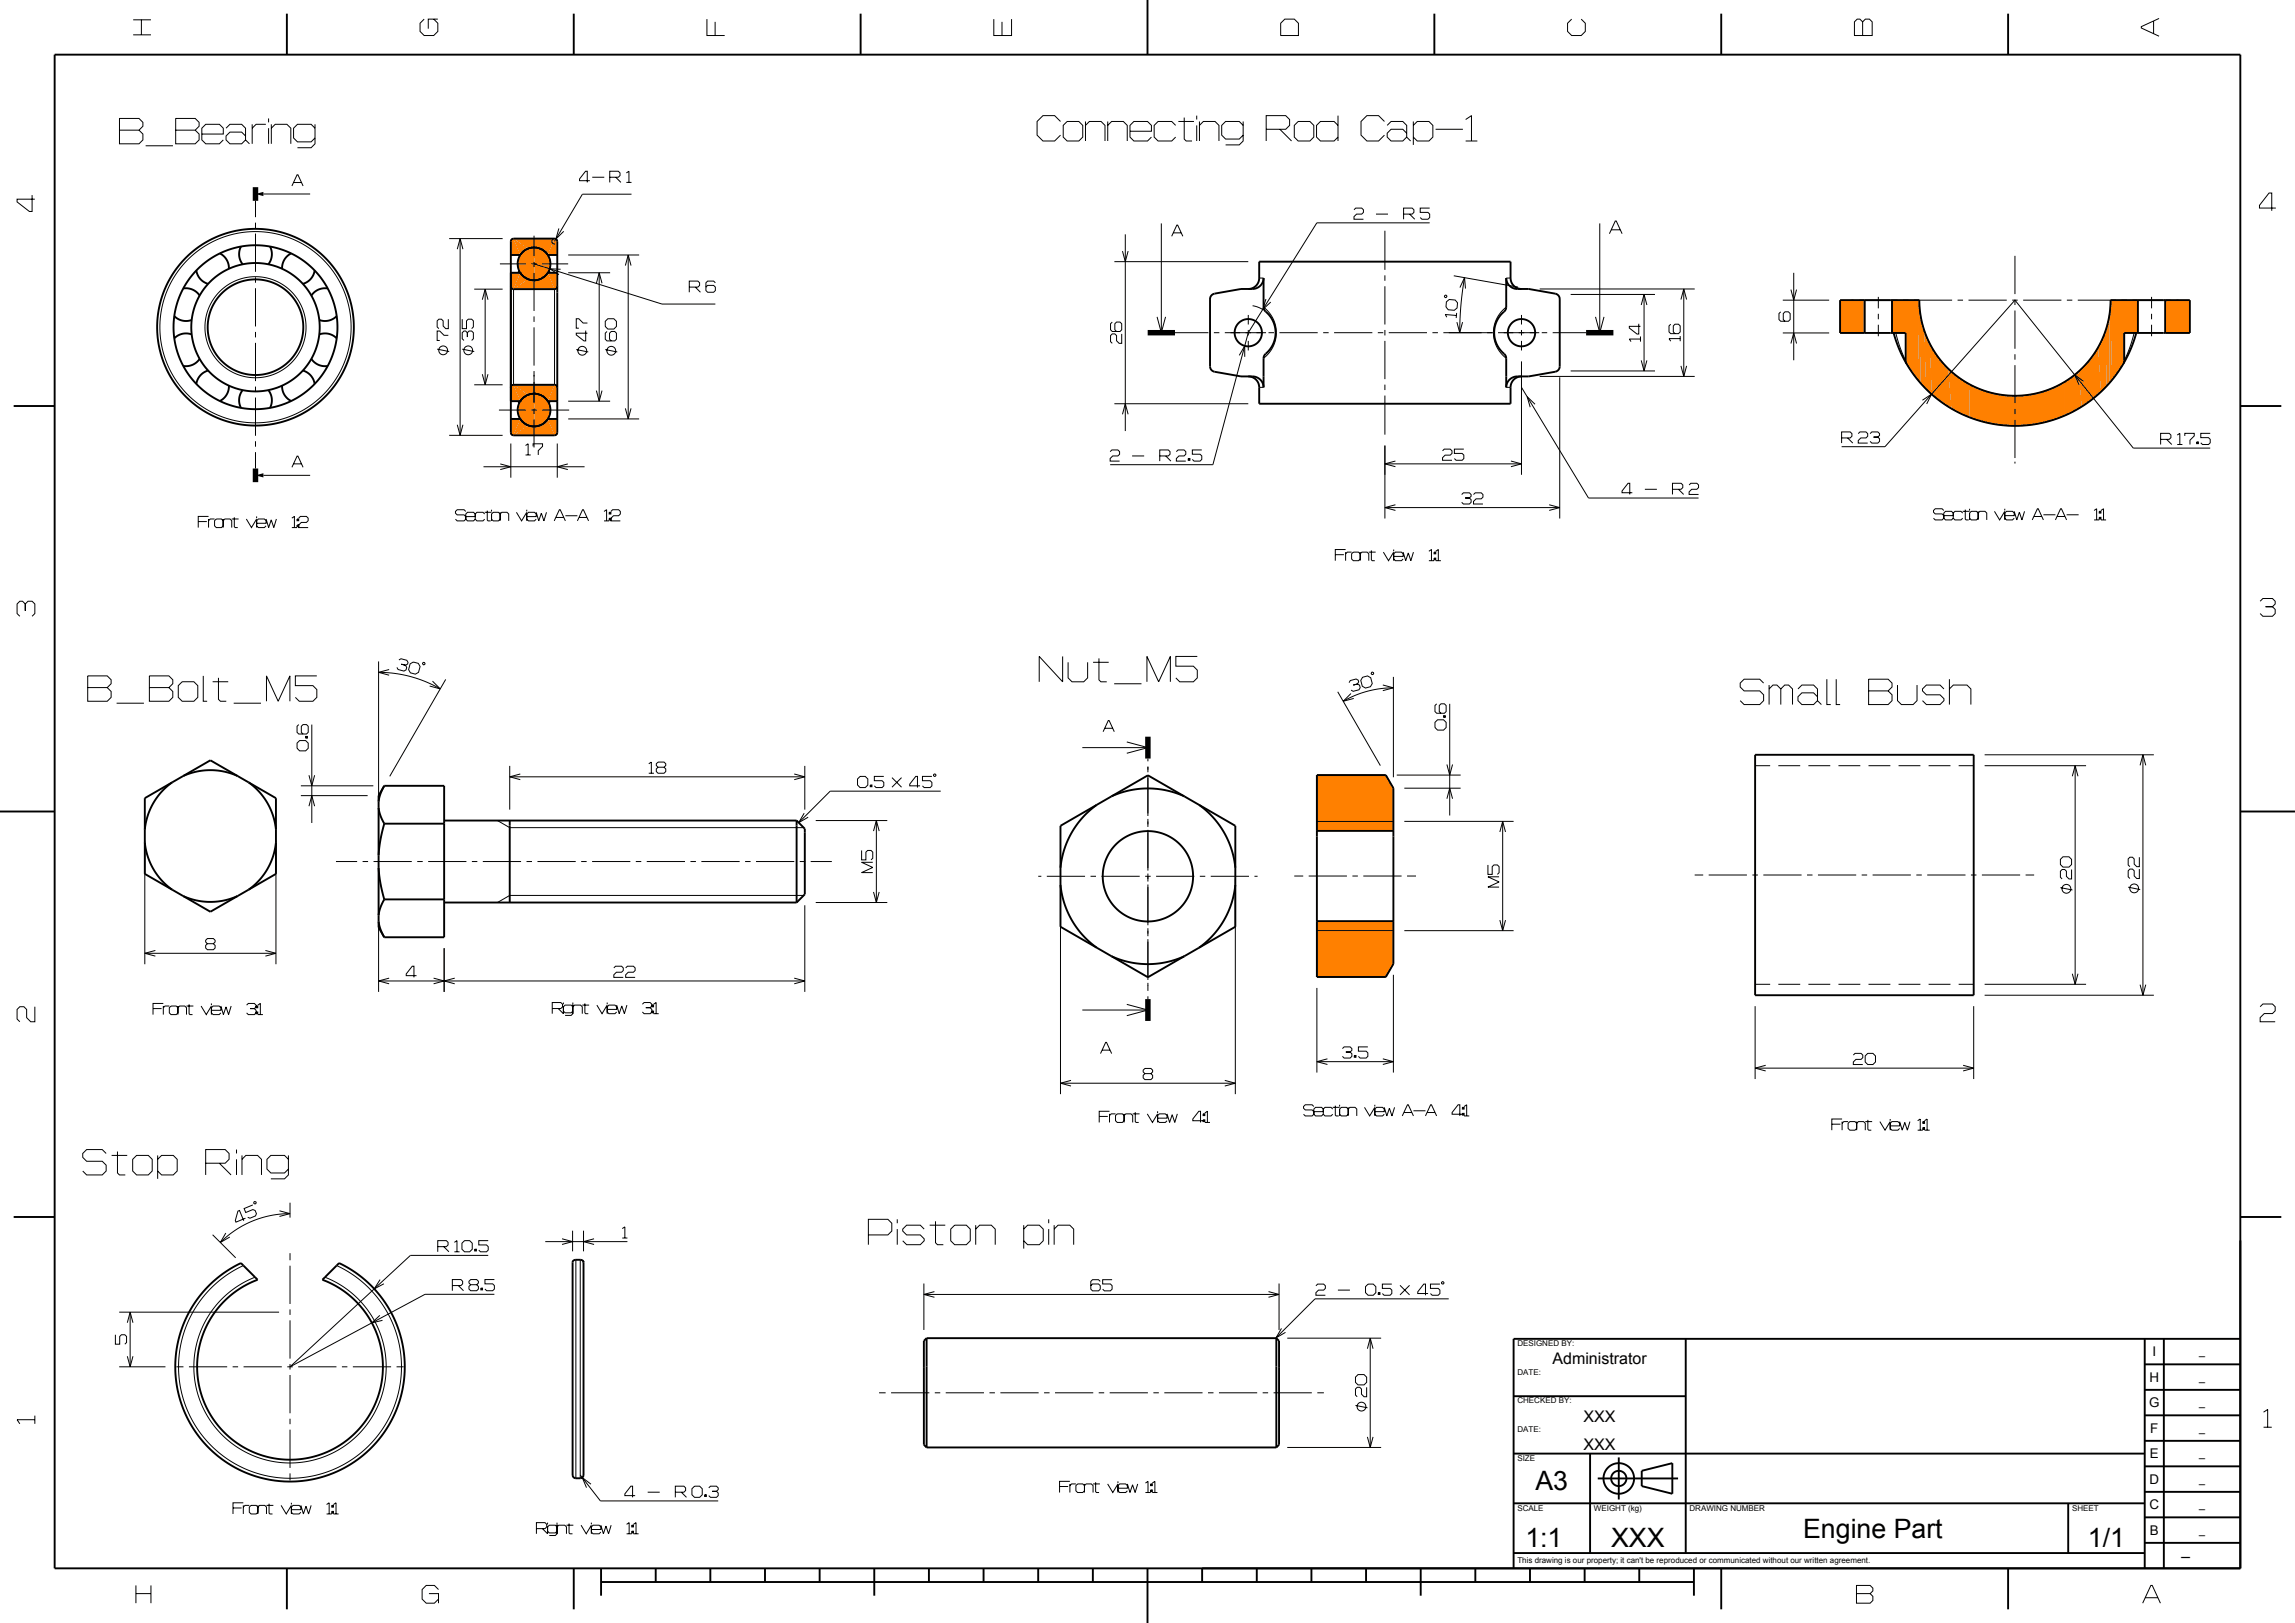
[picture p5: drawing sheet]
<svg xmlns="http://www.w3.org/2000/svg" width="420mm" height="297mm" viewBox="0 0 420 297" stroke-linecap="round" stroke-linejoin="round" font-family="sans-serif">
<defs><g id="words">
<g font-size="4.9">
<text x="281" y="272.7">A3</text>
<text x="330" y="281.4">Engine Part</text>
<text x="279.2" y="283.2">1:1</text>
<text x="294.9" y="283.2">XXX</text>
<text x="382.1" y="283.2">1/1</text>
</g>
<g font-size="2.9">
<text x="284.1" y="249.6">Administrator</text>
<text x="289.8" y="260.1">XXX</text>
<text x="289.8" y="265.4">XXX</text>
</g>
<text font-size="2.8" x="399.2" y="284.6">_</text>
<g font-size="2.4">
<text x="393.9" y="248.2">I</text>
<text x="393.3" y="257.5">G</text>
<text x="393.4" y="252.8">H</text>
<text x="393.5" y="262.2">F</text>
<text x="393.4" y="266.8">E</text>
<text x="393.4" y="271.5">D</text>
<text x="393.4" y="276.2">C</text>
<text x="393.4" y="280.8">B</text>
</g>
<g font-size="2">
<text x="402.5" y="248">_</text>
<text x="402.5" y="257.3">_</text>
<text x="402.5" y="252.7">_</text>
<text x="402.5" y="262">_</text>
<text x="402.5" y="266.7">_</text>
<text x="402.5" y="271.3">_</text>
<text x="402.5" y="280.7">_</text>
<text x="402.5" y="276">_</text>
</g>
<g font-size="1.5">
<text x="277.7" y="246.3">DESIGNED BY:</text>
<text x="277.7" y="251.6">DATE:</text>
<text x="277.7" y="256.8">CHECKED BY:</text>
<text x="277.7" y="262.1">DATE:</text>
<text x="277.7" y="267.3">SIZE</text>
<text x="277.7" y="276.4">SCALE</text>
<text x="291.7" y="276.4">WEIGHT (kg)</text>
<text x="309.2" y="276.4">DRAWING NUMBER</text>
<text x="379.2" y="276.4">SHEET</text>
<text x="277.7" y="286.1">This drawing is our property; it can't be reproduced or communicated without our written agreement.</text>
</g>
</g></defs>
<circle cx="97.7" cy="48.3" r="3" fill="none" stroke="#ff8000" stroke-width=".18"/>
<g fill="#ff8000">
<path d="M97.7 45.3a3 3 0 0 1 3 2.9 3 3 0 0 1-2.8 3.1z" fill-rule="evenodd"/>
<path d="M95.6 46.2a2.98 2.98 0 0 1 2.1-.9l.2 6a3 3 0 0 1-2.9-1.8 3 3 0 0 1 .6-3.3z" fill-rule="evenodd"/>
</g>
<circle cx="97.7" cy="75" r="3" fill="none" stroke="#ff8000" stroke-width=".18"/>
<g fill="#ff8000">
<path d="M97.7 72a3 3 0 0 1 3 3 3 3 0 0 1-2.8 3z" fill-rule="evenodd"/>
<path d="M95.6 72.9a3 3 0 0 1 2.1-.9l.2 6a3 3 0 0 1-2.9-1.7 3 3 0 0 1 .6-3.4z" fill-rule="evenodd"/>
</g>
<g fill="none" stroke="#ff8000" stroke-width=".18">
<path d="M93.6 70.7h-.1M93.6 70.6l-.1 2.8h1.7a3 3 0 0 1 5.1 0h1.7v-2.6M93.6 70.6h.1M93.7 70.5h.1M93.8 70.5l-.2 .1M93.9 70.4l-.1 .1M93.9 70.4l7.8 .1M93.9 70.4h.1M101.6 70.4h.1M101.7 70.5l.1 .1M101.8 70.5v.1M101.8 70.6l.2 .2"/>
<path d="M101.9 70.7h.1M102 70.8h.1"/>
</g>
<g fill="#ff8000">
<path d="M101.5 70.4l.3 .1 .2 .3v2.6h-1.7z" fill-rule="evenodd"/>
<path d="M94 70.4h7.5l-1.2 3a3 3 0 0 0-3.7-1.2z" fill-rule="evenodd"/>
<path d="M94 70.4l2.6 1.8-.8 .6-.6 .6z" fill-rule="evenodd"/>
<path d="M93.6 70.6l.4-.2 1.2 3h-1.7v-2.5z" fill-rule="evenodd"/>
<path d="M93.5 70.9v2.5z" fill-rule="evenodd"/>
</g>
<g fill="none" stroke="#ff8000" stroke-width=".18">
<path d="M93.5 52.5l.1 .2M93.5 52.5v-2.6h1.7a3 3 0 0 0 5.1 0h1.7l-.1 2.8M93.5 52.5h.1M93.6 52.7h.1M93.6 52.7l.2 .2M93.6 52.7v.1M93.7 52.8v.1M93.8 52.9h.1M93.8 52.9h7.8M101.6 52.9h.1M101.7 52.9h-.1M101.7 52.9h.1"/>
<path d="M101.8 52.8l-.1 .1M101.8 52.8h.1M101.9 52.7l-.1 .1M101.9 52.7h.1"/>
</g>
<g fill="#ff8000">
<path d="M100.3 49.9h1.7v2.6l-.3 .4h-.2z" fill-rule="evenodd"/>
<path d="M94 52.9l2.6-1.8a3 3 0 0 0 3.7-1.2l1.2 3z" fill-rule="evenodd"/>
<path d="M95.2 49.9l.6 .7 .8 .5-2.6 1.8z" fill-rule="evenodd"/>
<path d="M93.5 49.9h1.7l-1.2 3-.4-.1-.1-.3z" fill-rule="evenodd"/>
</g>
<g fill="none" stroke="#ff8000" stroke-width=".18">
<path d="M93.5 44.1h.1M93.5 44v.1M93.6 43.9l-.1 .1M93.6 43.9h-.1M93.6 43.9h.1M93.6 43.8v.1M93.7 43.7h.1M93.9 43.7l-.3 .2M93.9 43.7h7.8M94 43.7h-.1M101.5 43.7h.1M101.6 43.7h.1"/>
<path d="M101.7 43.7l.2 .2M101.8 43.8l.1 .1M101.9 43.9h.1M101.9 43.9l.1 2.8h-1.7a3 3 0 0 0-5.1 0h-1.7v-2.6"/>
</g>
<g fill="#ff8000">
<path d="M101.5 43.7l.3 .1 .2 .3v2.6h-1.7z" fill-rule="evenodd"/>
<path d="M94 43.7h7.5l-1.2 3a3 3 0 0 0-3.7-1.2z" fill-rule="evenodd"/>
<path d="M94 43.7l2.6 1.8-.8 .5-.6 .7z" fill-rule="evenodd"/>
<path d="M93.6 43.8l.4-.1 1.2 3h-1.7v-2.6z" fill-rule="evenodd"/>
<path d="M93.5 44.1v2.6z" fill-rule="evenodd"/>
</g>
<g fill="none" stroke="#ff8000" stroke-width=".18">
<path d="M93.5 79.4h.1M93.5 79.4v-2.7h1.7a3 3 0 0 0 5.1 0h1.7l-.1 2.7M93.6 79.4h.1M93.6 79.4l.1 .2M93.7 79.6h.1M93.8 79.6h.1M93.9 79.7h.1M101.6 79.7h.1M101.7 79.6h.1M101.7 79.6h-7.8M101.8 79.5l-.1 .1M101.9 79.4l-.1 .2"/>
<path d="M101.9 79.4h.1"/>
</g>
<g fill="#ff8000">
<path d="M100.3 76.7h1.7v2.5l-.3 .4-.2 .1z" fill-rule="evenodd"/>
<path d="M94 79.7l2.6-1.9a2.99 2.99 0 0 0 3.7-1.1l1.2 3z" fill-rule="evenodd"/>
<path d="M95.2 76.7l.6 .6 .8 .5-2.6 1.9z" fill-rule="evenodd"/>
<path d="M93.5 76.7h1.7l-1.2 3-.3-.2-.2-.2z" fill-rule="evenodd"/>
</g>
<path d="M241 141.8h12.6l1.4 2.4v7.8h-14z" fill="none" stroke="#ff8000" stroke-width=".18"/>
<path d="M241 141.8h12.6l1.4 2.4v7.8h-14z" fill-rule="evenodd" fill="#ff8000"/>
<path d="M241 168.6h14v7.8l-1.4 2.4h-12.6z" fill="none" stroke="#ff8000" stroke-width=".18"/>
<path d="M241 168.6h14v7.8l-1.4 2.4h-12.6z" fill-rule="evenodd" fill="#ff8000"/>
<path d="M396.3 54.9h4.5v6h-4.5z" fill="none" stroke="#ff8000" stroke-width=".18"/>
<path d="M396.3 54.9h4.5v6h-4.5z" fill-rule="evenodd" fill="#ff8000"/>
<path d="M346.3 54.9h5a17.5 17.5 0 0 0 17.5 17.5 17.5 17.5 0 0 0 17.5-17.5h5v6h-2.5l-.1 5.2a22.8 22.8 0 0 1-39.9 0v-5.2h-2.5z" fill="none" stroke="#ff8000" stroke-width=".18"/>
<g fill="#ff8000">
<path d="M386.3 54.9h5v6h-2.5l-.1 5.4a10.3 10.3 0 0 1-2.2 3.2z" fill-rule="evenodd"/>
<path d="M386.3 54.9l.2 14.6-.5 .6 .1-12.7z" fill-rule="evenodd"/>
<path d="M386.1 57.4l-.1 12.7-.5 .6 .1-10.9z" fill-rule="evenodd"/>
<path d="M385.6 59.8l-.1 10.9-1 1-.5-8.1 .7-1.5z" fill-rule="evenodd"/>
<path d="M384 63.6l.5 8.1-1.7 1.4-1.8 1.3-.6-6.4 2.2-2.4z" fill-rule="evenodd"/>
<path d="M377.7 69.9l2.7-1.9 .6 6.4-3.3 1.7z" fill-rule="evenodd"/>
<path d="M369.2 72.4a17.6 17.6 0 0 0 8.5-2.5v6.2a23 23 0 0 1-8.6 1.8z" fill-rule="evenodd"/>
<path d="M360.5 70.3a17.5 17.5 0 0 0 8.7 2.1l-.1 5.5a23.1 23.1 0 0 1-8.6-1.5z" fill-rule="evenodd"/>
<path d="M356.5 67.4l1.9 1.6 2.1 1.3v6.1l-3.4-1.6z" fill-rule="evenodd"/>
<path d="M353.1 62.8l1.8 2.8 1.6 1.8 .6 7.4-1.8-1.2-1.7-1.4z" fill-rule="evenodd"/>
<path d="M352.2 60.6l.9 2.2 .5 9.4-1.1-1z" fill-rule="evenodd"/>
<path d="M351.6 58.2l.6 2.4 .3 10.6-1-1.1z" fill-rule="evenodd"/>
<path d="M351.3 54.9l.3 3.3-.1 11.9-.5-.6z" fill-rule="evenodd"/>
<path d="M346.3 54.9h5l-.3 14.6-.5-.5a8 8 0 0 1-1.7-2.7v-5.4h-2.5z" fill-rule="evenodd"/>
</g>
<path d="M336.8 54.9h4.5v6h-4.5z" fill="none" stroke="#ff8000" stroke-width=".18"/>
<path d="M336.8 54.9h4.5v6h-4.5z" fill-rule="evenodd" fill="#ff8000"/>
<g fill="none" stroke="#000" stroke-width=".18">
<path d="M24.4 6.4h3.2M24.4 3.6h3.2M25.9 3.6v2.8M77.6 3.5l-.7 .8v1.5l.7 .7h1.8l.7-.7v-1.5l-.7-.8M80.1 3.5h-1.7v1.7M129.4 3.5v3h3.2M130.9 4v2.5M181.9 3.5v3h3.2v-3M183.4 4v2.5M234.4 4.3l.7-.8h1.8l.7 .8v2.2h-3.2zM287.6 3.5l-.7 .8v1.5l.7 .7h1.8l.7-.7v-1.5l-.7-.8M340.9 4l.5-.5h.7l.5 .5v2.5h-3.2v-2.5l.5-.5h.5l.5 .5v2.5"/>
<path d="M394.1 3.9v2.2M395.1 3.4l-3.2 1.5v.2l3.2 1.5M5.9 35.7v3h-.5l-2.3-1.8v-.5h3.3M21.9 23.8h3.5l.8-.7v-.7l-.8-.7h-3.5v4.6h3.5l.8-.7v-1.1l-.8-.7M26.7 26.7h5M32.2 23.8h3.5l.7-.7v-.7l-.7-.7h-3.5v4.6h3.5l.7-.7v-1.1l-.7-.7M36.9 24.5h4v-1l-.7-.8h-2.5l-.8 .8v2.1l.8 .7h2.5l.7-.7M41.4 23.5l.7-.8h2.1l.7 .8v2.1l.8 .7M44.9 24.9l-.7-.7h-2.1l-.7 .7v.7l.7 .7h2.1l.7-.7M46.2 22.7v3.6M46.8 36.7v3M48.2 35.5h8.6"/>
<path d="M48.7 22.7h-1.8l-.7 .8M49.2 21.7v.7M49.2 23.5v2.8M49.7 23.5l.7-.8h2.1l.7 .8v2.8M49.7 22.7v3.6M53.4 34l1-2h.1l1 2M53.7 33.4h1.5M57.7 23.5l-.8-.8h-2.5l-.7 .8v1.7l.7 .8h2.5l.8-.8M57.7 22.7v3.6l-.8 .7h-2.5M107.9 33.1h-1.8v-.4l1.1-1.4h.3v2.1M108.4 32.4h2.2M111.6 32.4h1.6l.3-.3v-.4l-.3-.4h-1.6v2.1"/>
<path d="M112.7 32.4l.9 1M114.6 33.4h1M114.6 31.7l.5-.4v2.1M115.6 35.5h-9l-5.1 8.7M194.1 22.2l-1.1-1h-2.1l-1.1 1v2.5l1.1 1.1h2.1l1.1-1.1M195.3 22.2h2.1l.8 .7v2.2l-.8 .7h-2.1l-.7-.7v-2.2zM198.7 22.9l.7-.7h2.1l.7 .7v2.9M198.7 22.2v3.6M202.7 22.9l.7-.7h2.2l.7 .7v2.9M202.7 22.2v3.6M206.8 24h3.9v-1.1l-.7-.7h-2.5l-.7 .7v2.2l.7 .7h2.5l.7-.7M215.2 22.9l-.8-.7h-2.5l-.7 .7v2.2l.7 .7h2.5l.8-.7"/>
<path d="M215.6 22.2h2.9M216.7 21.5v3.9l.4 .4h1.1M219 21.2v.7M219 22.9v2.9M219.5 22.9l.7-.7h2.2l.7 .7v2.9M219.5 22.2v3.6M227.5 22.9l-.7-.7h-2.5l-.7 .7v1.8l.7 .7h2.5l.7-.7M227.5 22.2v3.6l-.7 .7h-2.5M231.7 23.7h3.6l.7-.8v-1l-.7-.7h-3.6v4.6M234.2 23.7l2.2 2.1M237.6 22.2h2.1l.7 .7v2.2l-.7 .7h-2.1l-.7-.7v-2.2zM244.9 22.9l-.7-.7h-2.5l-.8 .7v2.2l.8 .7h2.5l.7-.7"/>
<path d="M244.9 21.2v4.6M247.8 38.4l.3-.3h1.1l.3 .3v.5l-.3 .3h-.9l-.5 .4v.5h1.7M251.8 39.2h2.2M253.4 22.2l-1.1-1h-2.1l-1.1 1v2.5l1.1 1.1h2.1l1.1-1.1M253.9 22.9l.7-.7h2.1l.7 .7v2.2l.8 .7M256.9 39.2h1.5l.4-.3v-.5l-.4-.3h-1.5v2M257.4 24.4l-.7-.7h-2.1l-.7 .7v.7l.7 .7h2.1l.7-.7M258 39.2l.9 .9M258.6 22.9l.8-.7h2.1l.7 .7v2.2l-.7 .7h-2.1l-.8-.7M258.6 22.2v4.3M261.6 38.1h-1.7v.8h1.4l.3 .3v.6l-.3 .3h-1.1l-.3-.3M262.7 23.7h5"/>
<path d="M268.2 21.9l1.1-.7v4.6M268.2 25.8h2.2M416.5 38.1h-3v-.5l1.8-2.3h.4v3.3M46.8 40.7v1M46.8 42.7v7M46.8 50.7v1M46.8 52.7v7M82 58.4v1.7h-.4l-.5-.4v-1l-.3-.3h-.5l-.3 .3v1.1l.3 .3M82.2 43.7h9.8M83.7 45.6l.5-1.9 .5 1.9M84.2 43.7v36M84.6 58.4v1.7h.8v-1.4l.3-.3h.6l.3 .3v1.1l-.3 .3"/>
<path d="M86.8 52.9h5.2M88.3 54.8l.5-1.9 .5 1.9M88.8 52.9v17.5M91.5 48.3h4.7M94 52.9v17.5M97.2 48.3h1M97.7 43.1v3.8M97.7 47.9v1M97.7 49.9v7M97.7 57.9v1M97.7 59.9v7M97.7 48.3l23.4 7.3h9.8"/>
<path d="M99.2 48.3h4.8M100.5 47.2a3 3 0 0 1 .1 2M101.5 52.9v17.5M101.7 43.7a.5 .5 0 0 0-.7 .4 .5 .5 0 0 0 .6 .5M102.3 41.8l-.6 1.9 1.5-1.4M102.6 49.3l-2-.1 1.7 1.1M104 49.9h7.7M104 46.7h13M107.5 59.1h-.8l-.8-.8h-.4v1.8h.4M109.1 51.8l.6-1.9 .5 1.9M109.7 49.9v23.5M111.2 58.3h1.1l.5 .5v.9l-.5 .5h-1.1l-.4-.5v-.9z"/>
<path d="M114.4 48.6l.6-1.9 .5 1.9M115 46.7v30M126.1 52.5h1.6l.3-.3v-.4l-.3-.4h-1.6v2.1M127.2 52.5l1 1M130.9 51.8l-.3-.4h-1.1l-.3 .4v1.4l.3 .3h1.1l.3-.3v-.7l-.3-.3h-1.1l-.3 .3M203.6 58.9l-.4 .3v1.1l.4 .4h1.4l.3-.4v-1.1l-.3-.3h-.7l-.3 .3v1.1l.3 .4M203.9 47.9h24.5M205.4 45.9l.5 2 .6-2M205.9 42.9v36M211.8 58l.7 2.9 .8-2.9M212.5 40.9v20M214.4 43.2l1-2h.1l1 2"/>
<path d="M214.7 42.6h1.5M228.4 57.6v1.8M229.2 55.9l1 .3 .9 .4M230.4 50.9h.8M231.2 56.2a5.8 5.8 0 0 1 0 9.4M231.7 54.7l-.6 1.9 1.5-1.3M253.4 42.2v7.2M253.4 50.4v1M253.4 52.4v7M261.6 40.8h-20.6l-12.6 20.1-6.4 24.1h-18.8M264.4 54.1l.3-.1 .1 .3-.3 .2zM264.7 55.2l.5-.4 1.1 .1 .4 .5v1l-.6 .4-1.1-.1-.4-.5z"/>
<path d="M266.1 50.5l11.7 2M266.5 57.7l-2-.1 .3 .4M266.6 57.3l-.1 .9M266.6 58.9l.5 2 .6-2M267.2 52.6l.8-1.8 .2 2M268 50.8l-.6 5-.3 5.1M275.6 56.2a5.8 5.8 0 0 0 0 9.4M275.6 50.9h.8M278.4 57.6v1.8M281.8 52.9h28.3M287.4 53.9h15.5M292 58l.8 2.9 .7-2.9"/>
<path d="M292.8 40.9v20M294.5 42.8l1.1-2.4h.2l1.1 2.4M294.9 42.1h1.6M299.9 59.2v1.9h-.3l-1.4-1.1v-.3h2M300.4 55.8l.5-1.9 .5 1.9M300.9 53.9v14M305.8 59.3l-.4 .3v1.1l.4 .4h1.4l.3-.4v-1.1l-.3-.3h-.7l-.3 .3v1.1l.3 .4M307.6 54.8l.5-1.9 .6 1.9M308.1 52.9v16M325.9 57.1l-.3 .3v1.1l.3 .3h1.4l.3-.3v-1.1l-.3-.3h-.6l-.3 .3v1.1l.3 .3M326.3 54.9h8.5M327.8 53l.5 1.9 .5-1.9"/>
<path d="M328.3 49.9v16M338.9 54.9h.4M340.3 54.9h7M343.8 54.3v2.1M343.8 57.4v1M343.8 59.4v2.1M348.3 54.9h1M350.3 54.9h7M358.3 54.9h1M360.3 54.9h7M368.3 54.9h1M368.8 45.8h.1"/>
<path d="M368.8 46.8v7M368.8 54.8v1M368.8 56.8v7M370.3 54.9h7M378.3 54.9h1M380.3 54.9h7M388.3 54.9h1M390.3 54.9h7M393.8 54.3v2.1M393.8 57.4v1M393.8 59.4v2.1M398.3 54.9h.4"/>
<path d="M46.8 60.7v1M46.8 62.7v7M46.8 70.7v1M46.8 72.7v7M80 63.9l2.2 .4M82 61.4h-.7l-.8-.8h-.5v1.7h.5M82.2 79.7h9.8M83.7 77.7l.5 2 .5-2M84.6 63.9l2.2 .4M84.9 62.3l-.3-.3v-1.1l.3-.3h.3l.3 .3v.8v-.8l.3-.3h.5l.3 .3v1.1l-.3 .3M86.8 70.4h5.2M88.3 68.5l.5 1.9 .5-1.9"/>
<path d="M91.3 75h4.9M97.2 75h1M97.7 67.9v5.8M97.7 74.7v1M97.7 76.7v5.2M99.2 75h5M104 73.4h7.7M104 76.7h13M105.5 64l2.2 .4M107.2 60.5v1.9h-.3l-1.4-1.1v-.3h2M109.1 71.5l.6 1.9 .5-1.9M110.8 64l2.2 .4"/>
<path d="M111.1 60.7l-.3 .3v1.1l.3 .3h1.4l.3-.3v-1.1l-.3-.3h-.6l-.3 .3v1.1l.3 .3M114.4 74.7l.6 2 .5-2M203.9 73.9h24.5M205.3 61.1v1.7h-.5l-.5-.4v-1l-.3-.3h-.4l-.4 .3v1.1l.4 .3M205.4 75.8l.5-1.9 .6 1.9M215 60.9h6.1M222.2 60.9h.9M224.2 60.9h7.5M226.8 65l1-1.7v2M228.4 60.4v1M228.4 62.4v1.7M230.4 70.9h.8"/>
<path d="M232.1 60.9h1.1M234.1 60.9h7.1M242.2 60.9h1M244.2 60.9h6.9M252.2 60.9h.9M253.4 60.4v1M253.4 62.4v7M253.4 70.4v1M253.4 72.4v7.1M254.2 60.9h7M262.1 60.9h1.1M264.1 60.9h9.1"/>
<path d="M274.2 60.9h7.5M275.6 70.9h.8M278.4 60.4v1M278.4 62.4v1.7M278.4 66.1v20.8M278.4 70.9l12.3 20.2h20.2M280.9 74l-1.4-1.4 .5 1.9M281.8 68.9h28.3M282.2 60.9h1M284.2 60.9h6.1M285.4 69v25.9M287.4 67.9h15.5"/>
<path d="M300.2 62h-2l.3 .5M300.2 61.6v.9M300.4 66l.5 1.9 .5-1.9M307.5 62h-2.1l.4 .4M307.5 61.5v.9M307.6 67l.5 1.9 .6-1.9M326.3 60.9h8.5M327.8 62.9l.5-2 .5 2M340.1 79.4l.3-.4h1.1l.3 .4v.4l-.3 .3h-1l-.4 .5v.5h1.7M342.2 79.4l.4-.4h1.1l.3 .4v.3l-.3 .3h-.8h.8l.3 .3v.5l-.3 .3h-1.1l-.4-.3M346.9 60.9l.8 2.7 1.1 2.4M351.8 73.2l1.7-1.1-.9 1.8"/>
<path d="M368.8 64.8v1M368.8 66.8v7M368.8 74.8v1M368.8 76.8v7M381.3 69.8l-1.6-1.2 .8 1.8M390.6 60.9l-.8 2.6-1 2.5M398.5 79.6l.4-.3v2M399.8 79.8v-.5h1.8v.5l-.8 .8v.7M404.5 79.3h-1.7v.8h1.4l.3 .3v.6l-.3 .3h-1.1l-.3-.3M36.3 95.4h1.6M38.2 94.5h-1.9v2M38.2 95v1.5"/>
<path d="M39.3 95h-.8l-.3 .3M39.6 95h.9l.3 .3v.9l-.3 .3h-.9l-.3-.3v-.9zM40.8 95.3l.4-.3h.9l.3 .3v1.2M40.8 95v1.5M42.4 95h1.3M42.9 94.7v1.7l.1 .1h.5M45.1 95l.9 1.5 1-1.5M46.8 80.7v1M46.8 82.7v3M47 95.8h1.7v-.5l-.3-.3h-1.1l-.3 .3v.9l.3 .3h1.1l.3-.3M47 94.5v.3M47 95.3v1.2"/>
<path d="M48.2 87h8.6M48.7 95l.5 1.5 .4-1.4 .5 1.4 .5-1.5M53.4 94.8l.5-.3v2M53.4 96.5h1M53.4 85.5l1-2h.1l1 2M53.7 84.9h1.5M54.4 96.1h.3v.3h-.3zM54.4 95h.3v.3h-.3zM54.5 95v.3M54.5 96.1v.3M54.7 94.8l.3-.3h1.1l.3 .3v.5l-.3 .3h-1l-.4 .5v.4h1.7M85.2 93.6l-.3-.3h-1.2l-.3 .3v.3l.3 .3h1.2l.3 .3v.5l-.3 .3h-1.2l-.3-.3"/>
<path d="M85.2 94.5h1.8v-.4l-.3-.4h-1.1l-.4 .4v.9l.4 .3h1.1l.3-.3M88.5 85.4h18.5M88.7 94.1l-.3-.4h-1.1l-.3 .4v.9l.3 .3h1.1l.3-.3M88.7 93.7h1.3M89.2 93.4v1.8l.1 .1h.5M90 93.3v.3M90 94.1v1.2M90.3 93.7h.9l.3 .4v.9l-.3 .3h-.9l-.3-.3v-.9zM91.5 94.1l.3-.4h1l.3 .4v1.2M91.5 93.7v1.6M91.6 84.9l1.9 .5-1.9 .5M93.5 81.2v6.2"/>
<path d="M94.5 93.7l1 1.6 .9-1.6M96.2 81.5l.5-.3v2.1M96.2 83.3h.9M96.4 94.5h1.7v-.4l-.3-.4h-1.1l-.3 .4v.9l.3 .3h1.1l.3-.3M96.4 93.3v.3M96.4 94.1v1.2M97.6 81.7v-.5h1.7v.5l-.8 .8v.8M98.1 93.7l.5 1.6 .5-1.4 .4 1.4 .5-1.6M101.4 95.3l1-2h.1l1 2M101.7 94.7h1.5M102 81.2v6.2M103.5 94.4h2.2"/>
<path d="M103.9 84.9l-1.9 .5 1.9 .5M105.7 95.3l.9-2h.2l.9 2M106 94.7h1.4M110.5 93.6l.5-.3v2M110.5 95.3h1M111.5 94.8h.3v.4h-.3zM111.5 93.7h.3v.4h-.3zM111.6 93.7v.4M111.6 94.8v.4M111.8 93.6l.3-.3h1.1l.3 .3v.5l-.3 .3h-.9l-.5 .4v.5h1.7M203.2 82.7l.3-.4h1.1l.3 .4v.4l-.3 .3h-1l-.4 .5v.5h1.7M207.2 83.4h2.2"/>
<path d="M212.2 83.4h1.6l.3-.3v-.4l-.3-.4h-1.6v2.1M213.3 83.4l1 1M215.3 82.7l.3-.4h1.1l.3 .4v.4l-.3 .3h-.9l-.5 .5v.5h1.7M217.5 83.9h.3v.3h-.3zM217.6 83.9v.3M219.9 82.3h-1.7v.8h1.4l.3 .3v.7l-.3 .3h-1.1l-.3-.3M253.4 81.5v13.4M253.4 84.9h25M253.4 92.9h32M255.4 84.4l-2 .5 2 .5M255.4 92.4l-2 .5 2 .5M264 82.5l.3-.3h1.1l.3 .3v.5l-.3 .3h-.9l-.5 .5v.4h1.7"/>
<path d="M267.5 90.5l.3-.3h1.1l.3 .3v.3l-.3 .3h-.8h.8l.3 .3v.5l-.3 .3h-1.1l-.3-.3M267.9 82.2h-1.7v.8h1.4l.3 .3v.6l-.3 .3h-1.1l-.3-.3M269.7 90.5l.3-.3h1.1l.3 .3v.5l-.3 .3h-1l-.4 .5v.4h1.7M276.5 84.4l1.9 .5-1.9 .5M283.5 92.4l1.9 .5-1.9 .5M298.7 90.2h-1.9v-.3l1.1-1.5h.4v2.1M301 89.5h2.2M306.1 89.5h1.6l.3-.3v-.4l-.3-.4h-1.6v2.1M307.2 89.5l.9 1M309.1 88.8l.3-.4h1.1l.4 .4v.4l-.4 .3h-.9l-.5 .5v.5h1.8M337 80.1h1.6l.3-.3v-.4l-.3-.4h-1.6v2.1M337 81.7h8l23.8-26.8 21.6 27.1h14.1"/>
<path d="M338.1 80.1l1 1M355.7 93.4l-.3-.3h-1.2l-.4 .3v.3l.4 .3h1.2l.3 .4v.4l-.3 .3h-1.2l-.4-.3M355.7 94.4h1.8v-.5l-.4-.3h-1.1l-.3 .3v.9l.3 .3h1.1l.4-.3M359.2 93.9l-.3-.3h-1.1l-.3 .3v.9l.3 .3h1.1l.3-.3M359.2 93.6h1.2M359.7 93.3v1.7l.1 .1h.5M360.4 93.1v.3M360.4 93.9v1.2M360.8 93.6h.9l.3 .3v.9l-.3 .3h-.9l-.4-.3v-.9zM362 93.9l.3-.3h1l.3 .3v1.2M362 93.6v1.5M365 93.6l.9 1.5 1-1.5"/>
<path d="M366.9 94.4h1.7v-.5l-.3-.3h-1.1l-.3 .3v.9l.3 .3h1.1l.3-.3M366.9 93.1v.3M366.9 93.9v1.2M368.6 93.6l.5 1.5 .5-1.4 .4 1.4 .5-1.5M368.8 84.5v.3M371.9 95.1l1-2h.1l1 2M372.2 94.5h1.4M374 94.2h2.2M376.2 95.1l.9-2h.2l.9 2M376.5 94.5h1.4M378.2 94.2h2.2M383.2 93.4l.5-.3v2"/>
<path d="M383.2 95.1h1M384.2 94.7h.3v.3h-.3zM384.2 93.6h.3v.3h-.3zM384.3 93.6v.3M384.3 94.7v.3M384.5 95.1h.9M384.5 93.4l.5-.3v2M395.4 80.4h1.6l.3-.3v-.5l-.3-.3h-1.6v2M396.5 80.4l1 .9M398.5 81.3h.9M402 80.9h.3v.3h-.3zM402.2 80.9v.3"/>
<path d="M3.6 112.8l-.5-.5v-1.8l.5-.5h.5l.5 .5v1.3v-1.3l.5-.5h.8l.5 .5v1.8l-.5 .5M244.4 101.5h1.5M246.3 100.6h-1.9v2M246.3 101v1.6M247.4 101h-.8l-.3 .3M247.7 101h.9l.3 .3v1l-.3 .3h-.9l-.3-.3v-1zM248.9 101.3l.3-.3h1l.3 .3v1.3M248.9 101v1.6M250.5 101h1.3M251 100.7v1.7l.1 .2h.5M253.2 101l.9 1.6 1-1.6M255.1 101.8h1.7v-.5l-.3-.3h-1.1l-.3 .3v1l.3 .3h1.1l.3-.3"/>
<path d="M255.1 100.6v.3M255.1 101.3v1.3M256.8 101l.5 1.6 .4-1.4 .5 1.4 .5-1.6M261.5 100.9l.5-.3v2M261.5 102.6h.9M262.4 102.1h.4v.3h-.4zM262.4 101h.4v.3h-.4zM262.6 101v.3M262.6 102.1v.3M262.8 102.6h.9M262.8 100.9l.4-.3v2M413.6 110l.5-.5h1.8l.5 .5v.5l-.5 .5h-1.3h1.3l.5 .5v.8l-.5 .5h-1.8l-.5-.5"/>
<path d="M16.1 125.8h3.5l.7-.7v-.7l-.7-.7h-3.5v4.6h3.5l.7-.7v-1.1l-.7-.7M21.3 128.7h5M27.3 125.8h3.6l.7-.7v-.7l-.7-.7h-3.6v4.6h3.6l.7-.7v-1.1l-.7-.7M32.6 125.5l.7-.7h2.2l.7 .7v2.1l-.7 .7h-2.2l-.7-.7zM37.2 123.7v4.6h.7M38.9 124.8h2.9M40 124v4l.3 .3h1.1M42.8 128.7h5M48.8 128.3v-4.6l2.1 4.6 2.2-4.6v4.6M54.4 136l.4-.5h1.1l.5 .5v.9l-.5 .5h-1.1l-.4-.5zM54.7 132.6l-.3 .3v1.1l.3 .3h1.4l.3-.3v-1.1l-.3-.3h-.6l-.4 .3v1.1l.4 .3M55.9 134.8h.3v.3h-.3z"/>
<path d="M55.9 134.9h.3M57.1 132.6v18M58 123.7h-3.9v1.8h3.2l.7 .7v1.4l-.7 .7h-2.5l-.7-.7M69.3 123l2.8 .2 3.2 .6 2.8 1 2.5 1.3M69.3 121v24.8M71.2 122.5l-1.9 .5 1.9 .6M73 120.8l.4-.3 1.1 .3 .2 .4-.1 .3-.4 .2-.8-.2 .8 .2 .2 .4-.1 .5-.4 .2-1-.3-.3-.4M75.1 121.5l.5-.4 .9 .3 .4 .6-.3 1-.6 .4-.9-.3-.3-.6zM77.4 121.3l.3-.1v.4h-.3zM79.2 124.6l1.4 1.5-2-.6M81.6 124.3l-10.3 17.8M118.7 139.8l.5-.3v2"/>
<path d="M120.1 139.8l.3-.3h1.1l.3 .3v.3l-.3 .3h-1.1l-.3-.3zM194.5 120.1v4.7l-4.3-4.7v4.7M195.5 121.2v2.9l.7 .7h2.1l.7-.7v-2.9M198.1 136.8h12M200 121.2h2.9M201.1 120.5v3.9l.4 .4h1M201.9 133.9l.9-2h.2l.9 2M202.2 133.3h1.4M203.9 125.1h5M206.2 135.8l3.9 1-3.9 1M209.9 124.8v-4.7l2.1 4.7 2.2-4.7v4.7M210.1 138.8v.5"/>
<path d="M219.1 120.1h-3.9v1.8h3.2l.7 .7v1.5l-.7 .7h-2.5l-.7-.7M244.8 126.6l7.8 13.5M246.9 124.9l.2-.4 1.1-.2 .4 .2v.3l-.2 .4-.7 .2 .7-.2 .4 .2 .1 .4-.2 .4-1.1 .3-.3-.2M247.2 126.9l-1.4 1.4 1.9-.5M249.4 123.9l.9-.2 .5 .3 .3 1.1-.3 .6-.9 .2-.6-.3-.3-1.1zM251 123l.4 .1-.1 .3h-.3zM253.1 125.3l1.9 .6-1.9 .5M255 125.9l-2.5 .1-2.2 .5-2.1 .7-2.4 1.1M255 123.9v18.3M262.6 132.2l.5-.5h1.1l.5 .5v.9l-.5 .5h-1.1l-.5-.5zM262.9 128.8l-.3 .3v1.1l.3 .3h1.4l.4-.3v-1.1l-.4-.3h-.6l-.3 .3v1.1l.3 .3M264.2 131h.3v.3h-.3z"/>
<path d="M264.2 131.1h.3M264.8 139.9l.5 1.9 .5-1.9M265.3 128.8v20.4M322.8 125l-.8-.7h-2.8l-.7 .7v.7l.7 .7h2.8l.8 .7v1.1l-.8 .7h-2.8l-.7-.7M323.8 126.1l.7-.7h.7l.7 .7v2.8M323.8 125.4v3.5M325.9 126.1l.7-.7h.7l.7 .7v2.8M329 126.1l.8-.7h2.1l.7 .7v2.1l.7 .7M332.6 127.5l-.7-.7h-2.1l-.8 .7v.7l.8 .7h2.1l.7-.7M334.3 124.3v4.6h.7M336 124.3v4.6h.8M342 126.4h3.5l.8-.7v-.7l-.8-.7h-3.5v4.6h3.5l.8-.7v-1.1l-.8-.7"/>
<path d="M347.3 125.4v2.8l.7 .7h2.1l.7-.7v-2.8M355.8 126.1l-.8-.7h-2.5l-.7 .7v.3l.7 .7h2.5l.8 .8v.3l-.8 .7h-2.5l-.7-.7M356.8 126.1l.7-.7h2.5l.7 .7v2.8M356.8 124.3v4.6M363.2 138.1h31M392.2 138.1v44M26.5 153.8v22.6M50.5 153.8v22.6M55.1 145.6h12.2M55.1 143.8h13.2M56.5 147.5l.6-1.9 .5 1.9M56.5 141.9l.6 1.9 .5-1.9"/>
<path d="M61.5 157.7h3.9M66.4 157.7h1M68.4 157.7h7M76.4 157.7h1M78.4 157.7h7M86.4 157.7h1M88.4 157.7h7M91 150.2l2.3 1.3h53.8M93.3 140.2v8M93.3 142.2h54M95.2 141.6l-1.9 .6 1.9 .5M96.4 157.7h1"/>
<path d="M98.4 157.7h7M106.4 157.7h1M108.4 157.7h7M116.4 157.7h1M118.4 157.7h7M118.7 141.5h1M120.4 140.4l-.3 .3v.5l.3 .3h1.1l.3-.3v-.5l-.3-.3M126.4 157.7h1M128.4 157.7h7M136.4 157.7h1M138.4 157.7h7M145.4 141.6l1.9 .6-1.9 .5"/>
<path d="M146.4 157.7h1M147.2 148.8l-1 1.7 1.7-1M147.3 140.2v8M148.4 157.7h3.8M149.3 150.2h13.1M157.4 142.1h.9l.5 .5v1.1l-.5 .4h-.9l-.5-.4v-1.1zM157.7 155.6v1.8h.8v-1.5l.3-.3h.6l.3 .3v1.1l-.3 .4M159.3 143.7h.3v.3h-.3zM159.4 143.7v.3M159.7 157.8h-2l2 .9-2 1h2M159.9 152.1l.5-1.9 .5 1.9M160.4 150.2v15"/>
<path d="M161.7 142.1h-1.7v.8h1.4l.3 .3v.6l-.3 .3h-1.1l-.3-.3M163.2 142.3l1.8 1.8M165 142.3l-1.8 1.8M168.4 143.8h-1.9v-.3l1.1-1.4h.3v2M170.5 142.1h-1.7v.8h1.4l.3 .3v.6l-.3 .3h-1.1l-.3-.3M170.8 141.8l.3-.2 .2 .3-.3 .2zM172.2 144.8h-20.3l-5.7 5.7M210.1 140.3v1M210.1 141.9v7.4M210.1 149.9v1.4M210.1 151.9v7.4M210.1 159.9v1.4"/>
<path d="M241 150.3h14M255.6 141.8h11.7M257 150.3h20M257 144.2h10.3M264.8 146.2l.5-2 .5 2M272.3 158.3v1.7h.8v-1.4l.3-.3h.6l.3 .3v1.1l-.3 .3M274.5 152.2l.5-1.9 .5 1.9M275 150.3v20M321.2 140.1h2.8M325.5 140.1h4M331 140.1h4M336.5 140.1h4"/>
<path d="M342 140.1h4M347.5 140.1h4M353 140.1h4M358.5 140.1h2.7M363.2 140.1h18.6M377.5 156.8h1.1l.5 .5v.9l-.5 .5h-1.1l-.4-.5v-.9zM379.1 159.1v1.7h-.5l-.4-.4v-1l-.3-.3h-.5l-.3 .3v1.1l.3 .3M379.3 142.1l.5-2 .5 2M379.8 140.1v40M391.5 159v1.8h-.5l-.4-.5v-1l-.3-.3h-.5l-.3 .3v1.2l.3 .3M391.5 156.9v1.7h-.5l-.4-.5v-.9l-.3-.3h-.5l-.3 .3v1.1l.3 .3M391.7 140.1l.5-2 .5 2"/>
<path d="M26.5 174.4h24M28.4 173.9l-1.9 .5 1.9 .6M38 171.7h1.1l.3 .4v.3l-.3 .3h-1.1l-.4-.3v-.3zM38 172.7l-.4 .3v.5l.4 .3h1.1l.3-.3v-.5l-.3-.3M48.6 173.9l1.9 .5-1.9 .6M69.3 169.5v12M69.3 179.5h78M71.2 179l-1.9 .5 1.9 .5M76.2 178.5h-1.9v-.3l1.1-1.4h.4v2.1M79.4 179l1.9 .5-1.9 .5M81.3 173.5v8M83.2 179l-1.9 .5 1.9 .5"/>
<path d="M112.3 177.1l.3-.3h1.1l.4 .3v.5l-.4 .3h-.9l-.5 .5v.5h1.8M114.5 177.1l.3-.3h1.1l.3 .3v.5l-.3 .3h-.9l-.5 .5v.5h1.7M145.4 179l1.9 .5-1.9 .5M147.1 163.9h-53.8l-2.3 1.3M147.3 165.7v15.8M149.3 165.2h13.1M159.9 163.2l.5 2 .5-2M190 160.4h.6M191.6 160.4h7M194.1 160.8v39.4M199.6 160.4h1M201.6 160.4h7"/>
<path d="M209.6 160.4h1M210.1 161.9v7.4M210.1 169.9v1.4M210.1 171.9v7.4M210.1 179.9v1.4M211.6 160.4h7M219.6 160.4h1M221.6 160.4h7M226.1 160.8v39.4M229.6 160.4h.5M236.9 160.3h1.6M239.5 160.3h7"/>
<path d="M241 170.3h14M247.5 160.3h1M249.5 160.3h7M255 178.4v17.9M257 170.3h20M257.5 160.3h1.6M274.3 160.5h-2l2 .9-2 .9h2M274.5 168.4l.5 1.9 .5-1.9M310.1 160.1h1.6M312.7 160.1h7M320.7 160.1h1M322.7 160.1h7"/>
<path d="M330.7 160.1h1M332.7 160.1h7M340.7 160.1h1M342.7 160.1h7M350.7 160.1h1M352.7 160.1h7M360.7 160.1h1M362.7 160.1h7M370.7 160.1h1.6M377.1 162.4l2.2 .5M379.3 178.2l.5 1.9 .5-1.9M389.5 162.3l2.2 .5"/>
<path d="M6.4 184.2v2.8h-.8l-.7-.8v-1.5l-.5-.5h-.8l-.5 .5v1.8l.5 .5M28 184.6h1.6M29.9 183.6h-1.9v2.1M29.9 184.1v1.6M31 184.1h-.8l-.3 .3M31.3 184.1h.9l.4 .3v1l-.4 .3h-.9l-.3-.3v-1zM32.6 184.4l.3-.3h.9l.3 .3v1.3M32.6 184.1v1.6M34.1 184.1h1.3M34.6 183.8v1.7l.2 .2h.4M36.8 184.1l.9 1.6 1-1.6M38.7 184.9h1.7v-.5l-.3-.3h-1.1l-.3 .3v1l.3 .3h1.1l.3-.3"/>
<path d="M38.7 183.6v.3M38.7 184.4v1.3M40.4 184.1l.5 1.6 .5-1.4 .4 1.4 .5-1.6M45.1 183.9l.3-.3h1.1l.4 .3v.4l-.4 .3h-.7h.7l.4 .3v.5l-.4 .3h-1.1l-.3-.3M46.9 185.2h.3v.3h-.3zM46.9 184.1h.3v.3h-.3zM47 184.1v.3M47 185.2v.3M47.2 183.9l.4-.3v2.1M47.2 185.7h.9M101.1 184.6h1.5l.3-.4v-.4l-.3-.3h-1.5v2M103.1 184.2v1.3l-.9-.9"/>
<path d="M103.1 183.5v.3M104.8 185l-.3 .3h-1.1l-.3-.3v-.8l.3-.3h1.1l.3 .3 .3-.3h1.1l.4 .3v1.3M104.8 183.9v1.6l-.3 .3h-1.1M104.8 183.5v2M106.6 183.9h1.2M107 183.6v1.7l.2 .2h.5M109.2 183.9l1 1.6 .9-1.6M111.1 184.7h1.8v-.5l-.4-.3h-1.1l-.3 .3v1l.3 .3h1.1l.4-.3M111.1 183.5v.3M111.1 184.2v1.3M112.9 183.9l.4 1.6 .5-1.4 .5 1.4 .4-1.6M117.6 183.8l.3-.3h1.1l.3 .3v.3l-.3 .3h-.8h.8l.3 .3v.5l-.3 .3h-1.1l-.3-.3"/>
<path d="M119.3 185h.3v.3h-.3zM119.3 183.9h.3v.3h-.3zM119.5 183.9v.3M119.5 185v.3M119.6 183.8l.5-.3v2M119.6 185.5h.9M194.1 198.2h32M196 197.7l-1.9 .5 1.9 .5M198.1 184.8h12M201.4 192.8l.9-2h.2l.9 2M201.7 192.2h1.4M206.2 183.8l3.9 1-3.9 1.1"/>
<path d="M209.5 195.5h1.1l.3 .3v.4l-.3 .3h-1.1l-.3-.3v-.4zM209.5 196.5l-.3 .3v.4l.3 .4h1.1l.3-.4v-.4l-.3-.3M210.1 182.3v.5M224.1 197.7l2 .5-2 .5M241 180.8v15.5M241 194.3h14M242.9 193.8l-1.9 .5 1.9 .5M245.7 191.9l.3-.3h1.1l.3 .3v.3l-.3 .3h-.8h.8l.3 .3v.5l-.3 .3h-1.1l-.3-.3M247.8 193.1h.4v.4h-.4zM248 193.1v.4M250.3 191.6h-1.7v.8h1.4l.3 .3v.6l-.3 .3h-1.1l-.3-.3M253.1 193.8l1.9 .5-1.9 .5"/>
<path d="M321.2 184.1v13.4M321.2 180.1h2.8M321.2 195.5h40M323.1 194.9l-1.9 .6 1.9 .5M325.5 180.1h4M331 180.1h4M336.5 180.1h4M339.2 193.1l.3-.3h1.1l.3 .3v.4l-.3 .4h-1l-.4 .4v.5h1.7M341.8 192.8h1l.4 .4v1.1l-.4 .5h-1l-.5-.5v-1.1zM342 180.1h4M347.5 180.1h4M353 180.1h4"/>
<path d="M358.5 180.1h2.7M359.3 194.9l1.9 .6-1.9 .5M361.2 184.1v13.4M363.2 182.1h31M363.2 180.1h18.6M391.7 180.2l.5 1.9 .5-1.9M413.6 184.2l.5-.5h1.8l.5 .5v.8l-.5 .5h-1.5l-.8 .7v.8h2.8M19.4 211.1l-.7-.7h-2.8l-.8 .7v.7l.8 .7h2.8l.7 .7v1.1l-.7 .7h-2.8l-.8-.7M20.4 211.4h2.9M21.5 210.7v3.9l.4 .4h1M25 211.4h2.1l.8 .7v2.2l-.8 .7h-2.1l-.7-.7v-2.2zM28.9 212.1l.7-.7h2.1l.7 .7v2.2l-.7 .7h-2.1l-.7-.7"/>
<path d="M28.9 211.4v4.3M37.6 212.9h3.6l.7-.8v-1l-.7-.7h-3.6v4.6M40.1 212.9l2.2 2.1M43.3 210.4v.7M43.3 212.1v2.9M44.3 212.1l.7-.7h2.1l.8 .7v2.9M44.3 211.4v3.6M46.5 219.9h.3v.4l-.3-.1zM52.8 212.1l-.7-.7h-2.5l-.7 .7v1.8l.7 .7h2.5l.7-.7M52.8 211.4v3.6l-.7 .7h-2.5M201.2 204.3h1.5M203 203.4h-1.8v2"/>
<path d="M203 203.8v1.6M204.1 203.8h-.7l-.4 .3M204.5 203.8h.9l.3 .3v1l-.3 .3h-.9l-.4-.3v-1zM205.7 204.1l.3-.3h1l.3 .3v1.3M205.7 203.8v1.6M207.3 203.8h1.2M207.8 203.5v1.7l.1 .2h.5M210 203.8l.9 1.6 1-1.6M211.9 204.6h1.7v-.5l-.3-.3h-1.1l-.3 .3v1l.3 .3h1.1l.3-.3M211.9 203.4v.3M211.9 204.1v1.3M213.6 203.8l.4 1.6 .5-1.4 .5 1.4 .5-1.6"/>
<path d="M220.2 205.1h-1.9v-.3l1.1-1.4h.3v2M220.2 204.9h.3v.3h-.3zM220.2 203.8h.3v.3h-.3zM220.3 203.8v.3M220.3 204.9v.3M220.5 203.7l.5-.3v2M220.5 205.4h.9M240.4 202.5l-.3-.3h-1.2l-.3 .3v.3l.3 .3h1.2l.3 .3v.5l-.3 .3h-1.2l-.3-.3M240.4 203.4h1.8v-.4l-.3-.4h-1.1l-.4 .4v.9l.4 .3h1.1l.3-.3M243.9 203l-.3-.4h-1.1l-.3 .4v.9l.3 .3h1.1l.3-.3M243.9 202.6h1.3M244.4 202.3v1.8l.1 .1h.5"/>
<path d="M245.2 202.2v.3M245.2 203v1.2M245.5 202.6h.9l.3 .4v.9l-.3 .3h-.9l-.3-.3v-.9zM246.7 203l.3-.4h1l.3 .4v1.2M246.7 202.6v1.6M249.7 202.6l1 1.6 .9-1.6M251.6 203.4h1.7v-.4l-.3-.4h-1.1l-.3 .4v.9l.3 .3h1.1l.3-.3M251.6 202.2v.3M251.6 203v1.2M253.3 202.6l.5 1.6 .5-1.4 .4 1.4 .5-1.6M256.6 204.2l1-2h.1l1 2M256.9 203.6h1.5"/>
<path d="M258.7 203.3h2.2M260.9 204.2l.9-2h.2l.9 2M261.2 203.6h1.4M267.6 203.9h-1.9v-.3l1.1-1.4h.4v2M267.6 203.7h.3v.4h-.3zM267.6 202.6h.3v.4h-.3zM267.8 202.6v.4M267.8 203.7v.4M267.9 202.5l.5-.3v2M267.9 204.2h1M335.2 205.7h1.6M337.1 204.8h-1.9v2"/>
<path d="M337.1 205.2v1.6M338.2 205.2h-.8l-.3 .4M338.2 205.6l.3-.4h1l.3 .4v.9l-.3 .3h-1l-.3-.3zM339.8 205.6l.3-.4h.9l.4 .4v1.2M339.8 205.2v1.6M341.4 205.2h1.2M341.8 204.9v1.8l.2 .1h.5M344 205.2l1 1.6 .9-1.6M345.9 206h1.7v-.4l-.3-.4h-1.1l-.3 .4v.9l.3 .3h1.1l.3-.3M345.9 204.8v.3M345.9 205.6v1.2M347.6 205.2l.5 1.6 .5-1.4 .5 1.4 .4-1.6"/>
<path d="M350.9 205.1l.5-.3v2M350.9 206.8h1M351.9 206.3h.3v.4h-.3zM351.9 205.2h.3v.4h-.3zM352 205.2v.4M352 206.3v.4M352.2 206.8h.9M352.2 205.1l.5-.3v2M38.9 226l4.2 4.2M41.3 225.6l-1 1.8 1.8-1M44.5 231.6l-3 1.7-2.5 2.1-2.2 2.4-1.8 2.9-1.4 3.3-.7 3.4-.2 3.5 .4 3.2 .9 3.4 1.6 3.1 2 2.8 2.5 2.5 2.7 1.8 3.4 1.6 3.4 .9 3.2 .3 3.2-.2 3.4-.8 3.2-1.4 3.2-2 2.3-2.2 2.3-3 1.7-3.4 .9-3.1 .5-3.4-.2-3.3-.7-3.4-1.3-3.3-1.6-2.8-2.5-2.8-2.7-2.2-2.9-1.6M44.9 222.9l-1.7 .7-.1-.2 .4-1.8 .3-.1 .8 1.9"/>
<path d="M46.3 220.5l-1.6 .7 .3 .7 1.3-.6 .4 .2 .2 .6-.1 .4-1.1 .4-.4-.1M46.7 233.7l-2.9 1.5-2.4 1.8-2.1 2.1-1.6 2.5-1.3 3-.7 2.9-.2 3 .3 3 .8 2.9 1.5 2.9 1.7 2.4 2 1.9 2.4 1.7 2.8 1.3 3.1 .9 3 .2 2.7-.2 2.9-.7 3-1.3 2.5-1.7 2.1-2.1 1.8-2.4 1.3-2.7 .9-3.1 .4-3-.3-3.2-.7-2.9-1.3-3-1.7-2.5-2.1-2.1-2.4-1.8-2.7-1.3M51.1 221.6l2 .5-2 .5M53.1 229.3v1.3M53.1 222.1l-3.3 .3-1.7 .4-1.9 .6-1.8 .9-1.4 .9-2.7 2.2M53.1 220.1v2.7M53.1 231.6v7M53.1 239.6v1M69.6 234.2l-1.1 1.7 1.8-1M80.1 228.1h1.6l.3-.3v-.5l-.3-.3h-1.6v2.1M81.2 228.1l1 1M82.8 235.3h1.6l.3-.4v-.4l-.3-.3h-1.6v2"/>
<path d="M83.2 227.3l.4-.3v2.1M83.2 229.1h.9M83.9 235.3l.9 .9M85 227h1l.4 .5v1.1l-.4 .5h-1l-.5-.5v-1.1zM86.1 234.2h1.1l.4 .3v.3l-.4 .3h-1.1l-.3-.3v-.3zM86.1 235.1l-.3 .3v.5l.3 .3h1.1l.4-.3v-.5l-.4-.3M86.9 228.6h.3v.3h-.3zM87 228.6v.3M88 235.7h.3v.3h-.3zM88.2 235.7v.3M89.3 227h-1.7v.8h1.4l.3 .3v.7l-.3 .3h-1.1l-.3-.3M89.3 229.7h-14.2l-22 20.4 24.7-13.2h12.7"/>
<path d="M90.5 234.2h-1.8v.7h1.5l.3 .4v.6l-.3 .3h-1.1l-.4-.3M99.8 227.2h15M102.9 226.7l1.9 .5-1.9 .5M104.8 225.2v3.8M105.4 230.5v40M106.2 230.5v40M106.8 225.2v3.8M108.7 226.7l-1.9 .5 1.9 .5M113.9 224.8l.5-.3v2.1M113.9 226.6h.9M158.9 226h3.6l.7-.7v-1.5l-.7-.7h-3.6v4.7M164.2 223.1v.7"/>
<path d="M164.2 224.9v2.9M169.1 234.9v8.5M169.1 236.9h65M169.1 224.9l-.7-.7h-2.5l-.7 .7v.4l.7 .7h2.5l.7 .7v.4l-.7 .7h-2.5l-.7-.7M170.1 224.2h2.9M171 236.4l-1.9 .5 1.9 .5M171.2 223.5v3.9l.4 .4h1M174 224.9l.7-.7h2.1l.8 .7v2.2l-.8 .7h-2.1l-.7-.7zM178.6 224.9l.7-.7h2.1l.7 .7v2.9M178.6 224.2v3.6M187.3 224.9l.8-.7h2.1l.7 .7v2.2l-.7 .7h-2.1l-.8-.7M187.3 224.2v4.3"/>
<path d="M191.9 223.1v.7M191.9 224.9v2.9M192.9 224.9l.7-.7h2.2l.7 .7v2.9M192.9 224.2v3.6M201.4 234.5l-.4-.3h-1.1l-.3 .3v1.4l.3 .3h1.1l.4-.3v-.6l-.4-.3h-1.1l-.3 .3M203.5 234.2h-1.7v.8h1.4l.3 .3v.6l-.3 .3h-1.1l-.3-.3M232.1 236.4l2 .5-2 .5M234.1 234.9v8.5M240.8 235.3l.3-.3h1.1l.4 .3v.5l-.4 .3h-.9l-.5 .5v.4h1.8M244.8 236.1h2.2M249.9 235.5l.5-.5h.9l.5 .5v1.1l-.5 .4h-.9l-.5-.4zM252.2 236.6h.3v.3h-.3z"/>
<path d="M252.4 236.6v.3M254.7 235h-1.7v.8h1.4l.3 .3v.6l-.3 .3h-1.1l-.3-.3M256.2 235.2l1.8 1.8M258 235.2l-1.8 1.8M261.3 236.7h-1.8v-.3l1.1-1.4h.3v2M263.5 235h-1.7v.8h1.4l.3 .3v.6l-.3 .3h-1.1l-.3-.3M264 234.5l.2 .2-.1 .3-.3-.2zM265.1 237.7h-24.4l-7.2 7.1M6.4 259.8h-3.3l.5 .8M6.4 259.1v1.5M21.1 244.3v1.7h.8v-1.4l.3-.3h.6l.4 .3v1.1l-.4 .3M21.8 250.1h8.5"/>
<path d="M21.8 240.1h29.3M23.3 248.2l.5 1.9 .5-1.9M23.3 242.1l.5-2 .5 2M23.8 240.1v10M32.3 250.1h1.3M34.6 250.1h7M42.6 250.1h1M44.6 250.1h7M52.6 250.1h1M53.1 241.6v7M53.1 249.6v1M53.1 251.6v7"/>
<path d="M53.1 259.6v1M54.6 250.1h7M62.6 250.1h1M64.6 250.1h7M69.5 240.7l-1.4 1.4 1.9-.5M72.6 250.1h1.3M160.9 254.9h1.2M163.1 254.9h7M171.1 254.9h1M173.1 254.9h7M181.1 254.9h1M183.1 254.9h7"/>
<path d="M191.1 254.9h1M193.1 254.9h7M201.1 254.9h1M203.1 254.9h7M211.1 254.9h1M213.1 254.9h7M221.1 254.9h1M223.1 254.9h7M231.1 254.9h1M233.1 254.9h7M234.5 243.1l-1 1.7 1.8-1M235.6 244.9h17.2"/>
<path d="M241.1 254.9h1.2M248.1 257.2l2.2 .4M248.5 251.5h1.1l.5 .5v1l-.5 .4h-1.1l-.4-.4v-1zM250.1 253.9v1.7h-.5l-.4-.5v-.9l-.4-.3h-.4l-.3 .3v1.1l.3 .3M250.2 246.8l.6-1.9 .5 1.9M250.8 244.9v20M414.2 258.4l.8-.5v3.3M42.6 275.9h1.6M44.5 275h-1.9v2M44.5 275.5v1.5M45.6 275.5h-.8l-.3 .3M45.6 275.8l.3-.3h1l.3 .3v.9l-.3 .3h-1l-.3-.3z"/>
<path d="M47.2 275.8l.3-.3h1l.3 .3v1.2M47.2 275.5v1.5M48.8 275.5h1.2M49.2 275.2v1.7l.2 .1h.5M51.4 275.5l1 1.5 .9-1.5M53.1 261.6v7M53.1 269.6v1.3M53.3 276.3h1.8v-.5l-.4-.3h-1.1l-.3 .3v.9l.3 .3h1.1l.4-.3M53.3 275v.3M53.3 275.8v1.2M55.1 275.5l.4 1.5 .5-1.4 .5 1.4 .4-1.5M59.8 275.3l.4-.3v2"/>
<path d="M59.8 277h.9M60.7 276.6h.3v.3h-.3zM60.7 275.5h.3v.3h-.3zM60.9 275.5v.3M60.9 276.6v.3M61 277h1M61 275.3l.5-.3v2M98.2 279.7h1.5l.4-.3v-.5l-.4-.3h-1.5v2.1M100.2 279.4v1.3l-.9-1M100.2 278.6v.3M101.9 279.1v1.6l-.3 .3h-1.1M101.9 278.6v2.1"/>
<path d="M103.7 279.1h1.2M104.1 278.8v1.7l.2 .2h.5M106.2 269.9l3.7 4.8h21.5M106.3 279.1l1 1.6 .9-1.6M108.2 271.6l-1.6-1.2 .7 1.8M108.2 279.9h1.8v-.5l-.4-.3h-1.1l-.3 .3v1l.3 .3h1.1l.4-.3M108.2 278.6v.3M108.2 279.4v1.3M110 279.1l.4 1.6 .5-1.4 .5 1.4 .4-1.6M114.7 278.9l.4-.3v2.1M115.6 279.1h.3v.3h-.3zM115.8 279.1v.3"/>
<path d="M115.9 278.9l.5-.3v2.1M116.2 273.7h-1.8v-.3l1.1-1.4h.3v2M118.5 273.1h2.2M123.6 273.1h1.6l.3-.3v-.5l-.3-.3h-1.6v2M124.7 273.1l.9 .9M127.1 272h.9l.5 .4v1.1l-.5 .5h-.9l-.5-.5v-1.1zM129 273.5h.3v.3h-.3zM129.1 273.5v.3M129.7 272.3l.3-.3h1.1l.3 .3v.3l-.3 .3h-.8h.8l.3 .3v.5l-.3 .3h-1.1l-.3-.3M193.9 272h1.6M195.8 271.1h-1.9v2M195.8 271.6v1.5"/>
<path d="M196.9 271.6h-.8l-.3 .3M196.9 271.9l.3-.3h1l.3 .3v.9l-.3 .3h-1l-.3-.3zM198.5 271.9l.3-.3h.9l.3 .3v1.2M198.5 271.6v1.5M200 271.6h1.3M200.5 271.2v1.8l.2 .1h.4M202.7 271.6l1 1.5 .9-1.5M204.6 272.3h1.7v-.4l-.3-.3h-1.1l-.3 .3v.9l.3 .3h1.1l.3-.3M204.6 271.1v.3M204.6 271.9v1.2M206.3 271.6l.5 1.5 .5-1.4 .4 1.4 .5-1.5M209.6 271.4l.5-.3v2"/>
<path d="M209.6 273.1h1M210.6 272.7h.3v.3h-.3zM210.6 271.6h.3v.3h-.3zM210.7 271.6v.3M210.7 272.7v.3M210.9 273.1h.9M210.9 271.4l.5-.3v2M235.6 264.9h17.2M250.2 262.9l.6 2 .5-2M414.2 261.2h1.5M24.9 291.6h2.7M24.9 290.1v3.3"/>
<path d="M27.6 290.1v3.3M78.5 291.6h1.7v1.8M80.2 290.9l-.7-.8h-1.5l-.7 .8v1.7l.7 .8h1.5l.7-.8M101.9 280.2l-.3 .3h-1.1l-.3-.3v-.8l.3-.3h1.1l.3 .3 .4-.3h1.1l.3 .3v1.3M114.7 280.7h.9M115.6 280.2h.3v.3h-.3zM115.8 280.2v.3M115.9 280.7h1M339.7 291.6h2.6l.4-.5v-.5l-.4-.5h-2.6v3.3h2.6l.4-.5v-.8l-.4-.5M392.1 293.4l1.5-3.3h.3l1.5 3.3M392.6 292.4h2.3"/>
<circle cx="46.8" cy="59.9" r="9.2"/>
<circle cx="46.8" cy="59.9" r="17.5"/>
<circle cx="81.1" cy="64.1" r=".8"/>
<circle cx="85.7" cy="64.1" r=".8"/>
<circle cx="106.6" cy="64.2" r=".8"/>
<circle cx="111.9" cy="64.2" r=".8"/>
<circle cx="378.2" cy="162.6" r=".81"/>
<circle cx="390.6" cy="162.6" r=".8"/>
<circle cx="249.2" cy="257.4" r=".8"/>
</g>
<g fill="none" stroke="#000" stroke-width=".35">
<path d="M10 10h400v277h-400zM52.5 2.5v7.5M105 2.5v7.5M157.5 2.5v7.5M210 0v10M262.5 2.5v7.5M315 2.5v7.5M367.5 2.5v7.5M31.9 57.8a3 3 0 0 0 3.2 .8M33.5 52.8a3 3 0 0 1 3 1.3M35.9 49.5a3 3 0 0 0 2.2 2.4M40.2 46.4a3 3 0 0 1 1.7 2.8"/>
<path d="M44.1 45.1a2.99 2.99 0 0 0 .3 3.3M49.4 45.1a3 3 0 0 1-.3 3.3M53.3 46.4a2.99 2.99 0 0 0-1.7 2.8M57.6 49.5a2.99 2.99 0 0 1-2.2 2.4M60 52.8a3 3 0 0 0-3 1.3M61.6 57.8a3 3 0 0 1-3.2 .8M93.5 46.7h1.7a3 3 0 0 1 5.1 0h1.7M93.5 52.4a.5 .5 0 0 0 .5 .5h7.5a.5 .5 0 0 0 .5-.5M93.5 49.9h1.7a3 3 0 0 0 5.1 0h1.7M93.6 43.9l.4-.2h7.5a.5 .5 0 0 1 .5 .5v35a.5 .5 0 0 1-.5 .5h-7.5a.5 .5 0 0 1-.5-.5zM95 49.6l-.1 .3M100.4 49.6l.2 .3"/>
<path d="M221.8 53.9l.5-.2 4.8-.8h2.1a2.04 2.04 0 0 0 2-2v5.3a3.9 3.9 0 0 0 1.3 1.8 5.1 5.1 0 0 1-1 6.9l-.3 .7v5.3a2.04 2.04 0 0 0-2-2h-2.1l-4.8-.9-.4-.1-.3-.4-.2-.5v-12.3l.1-.4zM228.4 52.9a2 2 0 0 0 2-2v-3h46v3a2 2 0 0 0 2 2M275.6 50.9a2.03 2.03 0 0 0 2.1 2h2.1l4.8 .8 .6 .3 .2 .7v12.7l-.3 .4-.5 .2-4.8 .9h-2.1a2.03 2.03 0 0 0-2.1 2v-5.3a3.9 3.9 0 0 0-1.2-1.8 5.1 5.1 0 0 1 1-6.9l.2-.7zM341.3 54.9v6M346.3 54.9v6M391.3 54.9v6M396.3 54.9v6M2.5 74.3h7.5M35.1 61.2a3 3 0 0 0-3.2 .7M36.5 65.7a3 3 0 0 1-3 1.3M38.1 67.8a3 3 0 0 0-2.2 2.5M41.9 70.6a3 3 0 0 1-1.7 2.8"/>
<path d="M44.4 71.4a3 3 0 0 0-.3 3.2M49.1 71.4a3 3 0 0 1 .3 3.2M51.6 70.6a3 3 0 0 0 1.7 2.8M55.4 67.8a3 3 0 0 1 2.2 2.5M57 65.7a2.99 2.99 0 0 0 3 1.3M58.4 61.2a2.99 2.99 0 0 1 3.2 .7M93.5 76.7h1.7a3 3 0 0 0 5.1 0h1.7M93.5 70.9a.5 .5 0 0 1 .5-.5h7.5a.5 .5 0 0 1 .5 .5M93.5 73.4h1.7a3 3 0 0 1 5.1 0h1.7M94.9 73.4l.1 .4M100.6 73.4l-.2 .4M228.4 68.9a2 2 0 0 1 2 2v3h46v-3a2 2 0 0 1 2-2"/>
<path d="M346.5 60.9l1.4 3.8 1.9 3.2 2.2 2.8 2.5 2.3 3.4 2.2 3.4 1.5 3.7 .9 3.4 .3 3.8-.2 3.9-1 3.4-1.4 3.2-2.1 2.9-2.6 2.2-2.8 1.8-3.2 1.4-3.7M348.9 66.5l-.1-.5v-5.1h-12v-6h14.5l.3 3.5 1 3.3 1.6 2.9 2.2 2.7 2.5 2.1 3 1.6 3.1 1 3.5 .4 3.5-.3 3.3-1 3.1-1.6 2.6-2 2.2-2.7 1-1.7 .8-1.6 1-3.4 .3-3.2h14.5v6h-12v5.1l-.2 .5M410 74.3h7.5M321.2 138.1h40v44h-40zM0 148.5h10M26.5 154.2a12.1 12.1 0 0 0 5 8.6M31.5 143.2a12.1 12.1 0 0 0-5 8.6M31.5 143.2l-5 2.9v13.8l12 6.9 5-2.8M33.5 142a12.1 12.1 0 0 1 10 0M33.5 142l5-2.9 12 7v13.8l-5 2.9M33.5 142l-2 1.2M45.5 143.2a12.1 12.1 0 0 1 5 8.6"/>
<path d="M50.5 154.2a12.1 12.1 0 0 1-5 8.6M69.3 158.8a26 26 0 0 0 1 5.8M69.3 147.8a7.4 7.4 0 0 0 1 2.9M70.3 143.8a7.4 7.4 0 0 0-1 2.9M70.3 150.7a25.9 25.9 0 0 0-1 5.8M70.3 143.8h11v27.7h-11M70.3 143.8l-1 1.8v24.1l1 1.8M70.3 150.7h11M81.3 150.2h64.5M93.3 150.2v15M145.8 150.2v15M145.8 150.2l1.5 1.5v12l-1.5 1.5"/>
<path d="M200.7 147.3l-1.3 1.1-1.3 1.2-.9 1.2-1.1 1.6-1.3 3-.5 1.7-.2 1.7M200.7 147.3l-6.6 3.8v18.5l16 9.2 6.6-3.8M203.4 145.7l1.6-.6 1.7-.5 3.2-.3 3.3 .3 1.7 .4 1.8 .7M203.4 145.7l-2.7 1.6M203.4 145.7l6.7-3.8 6.6 3.8M216.7 145.7l9.4 5.4v18.5l-6.7 3.8M219.4 147.3l1.4 1.1 1.2 1.2 1.9 2.6 .9 1.8 .6 1.6 .7 3.2M241 141.8h12.6l1.4 2.4v32.2l-1.4 2.4h-12.6zM241 152h14M410 148.5h10M33.5 164a12.1 12.1 0 0 0 10 0M45.5 162.8l-2 1.2"/>
<path d="M69.3 168.6a7.5 7.5 0 0 0 1 2.9M70.3 164.6a7.4 7.4 0 0 0-1 2.9M70.3 164.6h11M81.3 165.2h64.5M194.1 161.9l.6 3.2 .6 1.6 .8 1.6 .9 1.5 1.1 1.3 1.1 1.1 1.5 1.2M203.4 175l1.4 .5 1.9 .6 3.3 .3 1.7-.1 1.7-.2 1.7-.5 1.6-.6M219.4 173.4l-2.7 1.6M226.1 161.9l-.3 1.7-.4 1.7-1.3 3-1.1 1.6-1 1.2-1.2 1.2-1.4 1.1M241 168.6h14M2.5 222.7h7.5M38.2 235.3l2.9-2.4 3-1.8 3 3.1-2.9 1.4-1.6 1.1-1.3 1.2-2.1 2.5-1.2 1.9-.6 1.3-1 3.4-.3 3.5 .4 3.4 1.1 3.3 1.3 2.2 1.5 2 1.8 1.8 1.8 1.3 2.2 1.2 2.1 .7 2.4 .6 2.3 .1 2.5-.1 2.4-.6 2.1-.8 2.2-1.1 2-1.5 1.6-1.6 1.5-2 1.1-2 .7-1.6 .6-1.9 .4-3.5-.3-3.5-1-3.3-1.7-3.1-2.1-2.5-2.7-2.2-1.7-.9-1.6-.7 3.1-3.1 3.1 1.9 2.8 2.4 1.5 1.7 1.1 1.4 1.1 1.9 .8 1.8 .7 1.9 .5 2 .3 2 .1 1.9-.1 2.3-.3 1.7-.5 2.2-.7 1.9-.8 1.8-1.2 1.9-1.2 1.6-1.5 1.7-1.5 1.3-1.8 1.4-1.7 1-1.9 .8-1.9 .7-1.9 .4-2 .3-2.2 .1-2-.1-2.2-.3-2-.6-1.8-.7-1.8-.8-2-1.2-1.5-1.2-1.5-1.4-1.5-1.7-1.3-1.8-1-1.7-.8-1.9-.6-1.9-.5-1.9-.2-1.7-.1-2.3 .1-2 .3-2 .5-1.9 .8-2.1 .7-1.6 1.2-1.9 1.2-1.6zM104.9 230.7l.4-.2h1l.3 .2 .2 .3v38.9a.6 .6 0 0 1-.6 .6h-.8a.6 .6 0 0 1-.6-.6v-38.9z"/>
<path d="M106.7 230.7l.1 .3M410 222.7h7.5M169.6 244.9l-.5 .5v19l.5 .5M169.6 244.9v20M169.6 244.9h64M233.6 244.9l.5 .5v19l-.5 .5M233.6 244.9v20M277 255.5h31.5M308.5 245v39.2M392.5 259h17.5M392.5 254.3h17.5M392.5 249.7h17.5"/>
<path d="M392.5 245v42M396 245v42M410 245h-133v42M169.6 264.9h64M277 275.1h115.5M277 266h115.5M291 266v18.2M292.4 270.5h14.7M296.2 266.7v7.7M300.5 269.2l5.5-1.4v5.5l-5.5-1.4zM378.5 275.1v9.1M392.5 277.7h17.5"/>
<path d="M392.5 273h17.5M392.5 268.3h17.5M392.5 263.7h17.5M52.5 287v7.5M105 287v7.5M110 289.5h200M110 287v5M120 287v2.5M130 287v2.5M140 287v2.5M150 287v2.5M160 287v5"/>
<path d="M170 287v2.5M180 287v2.5M190 287v2.5M200 287v2.5M210 287v10M220 287v2.5M230 287v2.5M240 287v2.5M250 287v2.5M260 287v5M270 287v2.5M277 284.2h115.5"/>
<path d="M280 287v2.5M290 287v2.5M300 287v2.5M310 287v5M315 287v7.5M367.5 287v7.5M392.5 282.3h17.5"/>
<circle cx="46.8" cy="59.9" r="8.7"/>
<circle cx="46.8" cy="59.9" r="11.8"/>
<circle cx="46.8" cy="59.9" r="18"/>
<circle cx="46.8" cy="59.9" r="15"/>
<circle cx="97.7" cy="48.3" r="3"/>
<circle cx="97.7" cy="75" r="3"/>
<circle cx="228.4" cy="60.9" r="2.5"/>
<circle cx="278.4" cy="60.9" r="2.5"/>
<circle cx="210.1" cy="160.4" r="8.3"/>
<circle cx="296.2" cy="270.5" r="1.4"/>
<circle cx="296.2" cy="270.6" r="2.8"/>
</g>
<path d="M46.8 34.3v2.4M210 60.9h5M290.3 60.9h5M46.8 85.7v2.5M210.1 134.8v4M210.1 182.8v4" fill="none" stroke="#000" stroke-width="1" stroke-linecap="butt"/>
<g fill="#000">
<path d="M46.8 35.5l1.4-.4v.8z" fill-rule="evenodd"/>
<path d="M46.8 87l1.4-.4v.8z" fill-rule="evenodd"/>
</g>
<use href="#words"/>
</svg>
